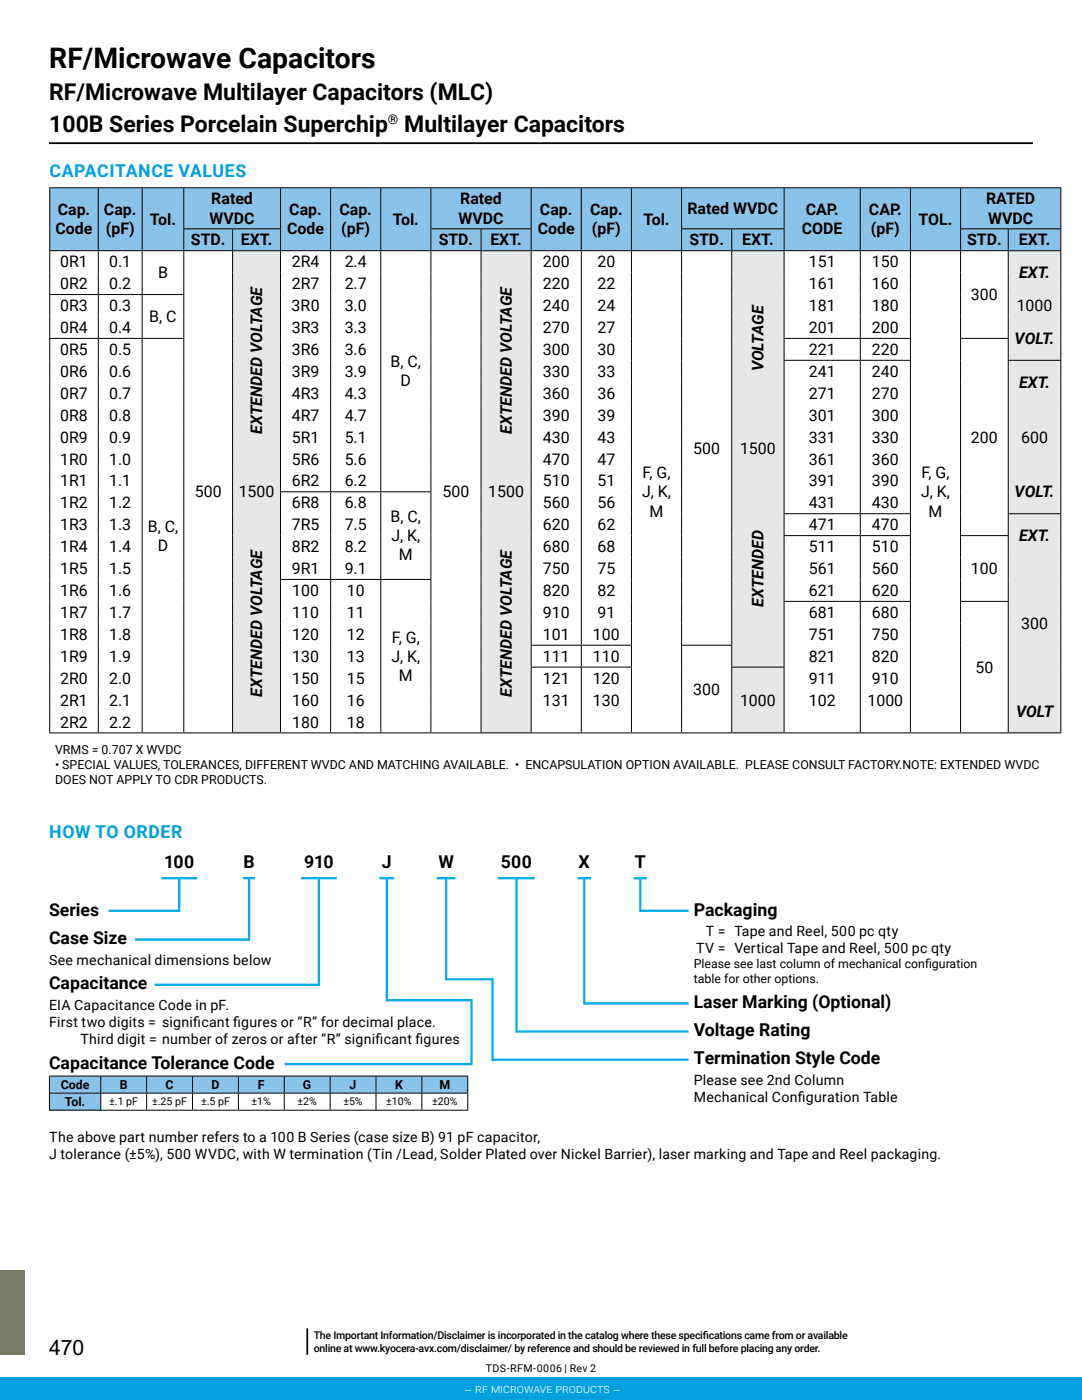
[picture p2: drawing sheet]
<svg xmlns="http://www.w3.org/2000/svg" width="216mm" height="279mm" viewBox="0 0 216 279" stroke-linecap="round" stroke-linejoin="round" font-family="sans-serif">
<defs><g id="words">
<text font-size="5.6" x="9.8" y="13.7">RF/Microwave Capacitors</text>
<g font-size="4.6">
<text x="9.8" y="20">RF/Microwave Multilayer Capacitors (MLC)</text>
<text x="9.8" y="26.4">100B Series Porcelain Superchip</text>
<text x="80.7" y="26.4">Multilayer Capacitors</text>
</g>
<text font-size="4.2" x="9.8" y="270.4">470</text>
<g font-size="3.5" fill="#00a0df">
<text x="9.9" y="35.3">CAPACITANCE VALUES</text>
<text x="9.8" y="167.2">HOW TO ORDER</text>
</g>
<g font-size="3.5">
<text x="32.8" y="173.2">100</text>
<text x="48.6" y="173.2">B</text>
<text x="60.7" y="173.2">910</text>
<text x="76.2" y="173.2">J</text>
<text x="87.5" y="173.2">W</text>
<text x="100" y="173.2">500</text>
<text x="115.5" y="173.2">X</text>
<text x="126.7" y="173.2">T</text>
<text x="9.8" y="182.8">Series</text>
<text x="138.4" y="182.8">Packaging</text>
<text x="9.8" y="188.4">Case Size</text>
<text x="9.8" y="197.4">Capacitance</text>
<text x="138.4" y="201.1">Laser Marking (Optional)</text>
<text x="138.4" y="206.8">Voltage Rating</text>
<text x="9.8" y="213.3">Capacitance Tolerance Code</text>
<text x="138.4" y="212.4">Termination Style Code</text>
</g>
<g font-size="3.2">
<text x="42.2" y="40.8">Rated</text>
<text x="91.8" y="40.8">Rated</text>
<text x="196.8" y="40.8">RATED</text>
<text x="11.1" y="46.8">Code</text>
<text x="11.5" y="43">Cap.</text>
<text x="20.7" y="43">Cap.</text>
<text x="21.1" y="46.8">(pF)</text>
<text x="29.9" y="44.9">Tol.</text>
<text x="41.8" y="44.6">WVDC</text>
<text x="57.3" y="46.8">Code</text>
<text x="57.7" y="43">Cap.</text>
<text x="67.7" y="43">Cap.</text>
<text x="68.1" y="46.8">(pF)</text>
<text x="78.4" y="44.9">Tol.</text>
<text x="91.5" y="44.6">WVDC</text>
<text x="107.3" y="46.8">Code</text>
<text x="107.7" y="43">Cap.</text>
<text x="117.8" y="43">Cap.</text>
<text x="118.1" y="46.8">(pF)</text>
<text x="128.4" y="44.9">Tol.</text>
<text x="137.2" y="42.7">Rated WVDC</text>
<text x="160" y="46.8">CODE</text>
<text x="160.8" y="43">CAP.</text>
<text x="173.4" y="43">CAP.</text>
<text x="173.8" y="46.8">(pF)</text>
<text x="183.3" y="44.9">TOL.</text>
<text x="197.2" y="44.6">WVDC</text>
<text x="12" y="53.4">0R1</text>
<text x="21.8" y="53.4">0.1</text>
<text x="38.1" y="49">STD.</text>
<text x="48" y="49">EXT.</text>
<text x="58.2" y="53.4">2R4</text>
<text x="68.8" y="53.4">2.4</text>
<text x="87.5" y="49">STD.</text>
<text x="97.8" y="49">EXT.</text>
<text x="108.3" y="53.4">200</text>
<text x="119.2" y="53.4">20</text>
<text x="137.6" y="49">STD.</text>
<text x="148.1" y="49">EXT.</text>
<text x="161.4" y="53.4">151</text>
<text x="174" y="53.4">150</text>
<text x="193" y="49">STD.</text>
<text x="203.3" y="49">EXT.</text>
<text x="12" y="57.7">0R2</text>
<text x="21.8" y="57.7">0.2</text>
<text x="31.5" y="55.5">B</text>
<text x="58.2" y="57.7">2R7</text>
<text x="68.8" y="57.7">2.7</text>
<text x="108.3" y="57.7">220</text>
<text x="119.2" y="57.7">22</text>
<text x="161.4" y="57.7">161</text>
<text x="174" y="57.7">160</text>
<text x="193.8" y="59.9">300</text>
<text x="203.4" y="55.5">EXT.</text>
<text x="12" y="62.1">0R3</text>
<text x="21.8" y="62.1">0.3</text>
<text x="29.8" y="64.3">B, C</text>
<text x="58.2" y="62.1">3R0</text>
<text x="68.8" y="62.1">3.0</text>
<text x="108.3" y="62.1">240</text>
<text x="119.2" y="62.1">24</text>
<text x="161.4" y="62.1">181</text>
<text x="174" y="62.1">180</text>
<text x="202.9" y="62.1">1000</text>
<text x="12" y="66.5">0R4</text>
<text x="12" y="70.8">0R5</text>
<text x="21.8" y="66.5">0.4</text>
<text x="21.8" y="70.8">0.5</text>
<text x="58.2" y="66.5">3R3</text>
<text x="58.2" y="70.8">3R6</text>
<text x="68.8" y="66.5">3.3</text>
<text x="68.8" y="70.8">3.6</text>
<text x="108.3" y="66.5">270</text>
<text x="108.3" y="70.8">300</text>
<text x="119.2" y="66.5">27</text>
<text x="119.2" y="70.8">30</text>
<text x="161.4" y="66.5">201</text>
<text x="161.4" y="70.8">221</text>
<text x="174" y="66.5">200</text>
<text x="174" y="70.8">220</text>
<text x="202.5" y="68.7">VOLT.</text>
<text x="12" y="75.2">0R6</text>
<text x="21.8" y="75.2">0.6</text>
<text x="58.2" y="75.2">3R9</text>
<text x="68.8" y="75.2">3.9</text>
<text x="77.9" y="73.3">B, C,</text>
<text x="79.9" y="77.1">D</text>
<text x="108.3" y="75.2">330</text>
<text x="119.2" y="75.2">33</text>
<text x="152.4" y="74.1" transform="rotate(-90 152.4 74.1)">VOLTAGE</text>
<text x="161.4" y="75.2">241</text>
<text x="174" y="75.2">240</text>
<text x="203.4" y="77.4">EXT.</text>
<text x="12" y="79.6">0R7</text>
<text x="12" y="84">0R8</text>
<text x="21.8" y="79.6">0.7</text>
<text x="21.8" y="84">0.8</text>
<text x="58.2" y="79.6">4R3</text>
<text x="58.2" y="84">4R7</text>
<text x="68.8" y="84">4.7</text>
<text x="68.8" y="79.6">4.3</text>
<text x="108.3" y="79.6">360</text>
<text x="108.3" y="84">390</text>
<text x="119.2" y="79.6">36</text>
<text x="119.2" y="84">39</text>
<text x="161.4" y="79.6">271</text>
<text x="161.4" y="84">301</text>
<text x="174" y="79.6">270</text>
<text x="174" y="84">300</text>
<text x="12" y="88.3">0R9</text>
<text x="21.8" y="88.3">0.9</text>
<text x="52.3" y="86.6" transform="rotate(-90 52.3 86.6)">EXTENDED VOLTAGE</text>
<text x="58.2" y="88.3">5R1</text>
<text x="68.8" y="88.3">5.1</text>
<text x="102.1" y="86.6" transform="rotate(-90 102.1 86.6)">EXTENDED VOLTAGE</text>
<text x="108.3" y="88.3">430</text>
<text x="119.2" y="88.3">43</text>
<text x="161.4" y="88.3">331</text>
<text x="174" y="88.3">330</text>
<text x="193.8" y="88.3">200</text>
<text x="203.8" y="88.3">600</text>
<text x="12" y="92.7">1R0</text>
<text x="21.8" y="92.7">1.0</text>
<text x="58.2" y="92.7">5R6</text>
<text x="68.8" y="92.7">5.6</text>
<text x="108.3" y="92.7">470</text>
<text x="119.2" y="92.7">47</text>
<text x="128.2" y="95.5">F, G,</text>
<text x="138.3" y="90.5">500</text>
<text x="147.7" y="90.5">1500</text>
<text x="161.4" y="92.7">361</text>
<text x="174" y="92.7">360</text>
<text x="183.9" y="95.5">F, G,</text>
<text x="12" y="101.5">1R2</text>
<text x="12" y="97.1">1R1</text>
<text x="21.8" y="101.5">1.2</text>
<text x="21.8" y="97.1">1.1</text>
<text x="38.9" y="99.3">500</text>
<text x="47.6" y="99.3">1500</text>
<text x="58.2" y="97.1">6R2</text>
<text x="58.2" y="101.5">6R8</text>
<text x="68.8" y="97.1">6.2</text>
<text x="68.8" y="101.5">6.8</text>
<text x="88.3" y="99.3">500</text>
<text x="97.4" y="99.3">1500</text>
<text x="108.3" y="97.1">510</text>
<text x="108.3" y="101.5">560</text>
<text x="119.2" y="97.1">51</text>
<text x="119.2" y="101.5">56</text>
<text x="128.1" y="99.3">J, K,</text>
<text x="161.4" y="101.5">431</text>
<text x="161.4" y="97.1">391</text>
<text x="174" y="97.1">390</text>
<text x="174" y="101.5">430</text>
<text x="183.8" y="99.3">J, K,</text>
<text x="202.5" y="99.3">VOLT.</text>
<text x="12" y="105.8">1R3</text>
<text x="21.8" y="105.8">1.3</text>
<text x="29.5" y="106.1">B, C,</text>
<text x="58.2" y="105.8">7R5</text>
<text x="68.8" y="105.8">7.5</text>
<text x="77.9" y="104.2">B, C,</text>
<text x="108.3" y="105.8">620</text>
<text x="119.2" y="105.8">62</text>
<text x="129.6" y="103.1">M</text>
<text x="161.4" y="105.8">471</text>
<text x="174" y="105.8">470</text>
<text x="185.3" y="103.1">M</text>
<text x="12" y="110.2">1R4</text>
<text x="21.8" y="110.2">1.4</text>
<text x="31.5" y="109.9">D</text>
<text x="58.2" y="110.2">8R2</text>
<text x="68.8" y="110.2">8.2</text>
<text x="78.1" y="108">J, K,</text>
<text x="79.6" y="111.8">M</text>
<text x="108.3" y="110.2">680</text>
<text x="119.2" y="110.2">68</text>
<text x="161.4" y="110.2">511</text>
<text x="174" y="110.2">510</text>
<text x="203.4" y="108">EXT.</text>
<text x="12" y="114.6">1R5</text>
<text x="12" y="119">1R6</text>
<text x="21.8" y="114.6">1.5</text>
<text x="21.8" y="119">1.6</text>
<text x="58.2" y="114.6">9R1</text>
<text x="58.3" y="119">100</text>
<text x="68.8" y="114.6">9.1</text>
<text x="69.2" y="119">10</text>
<text x="108.3" y="114.6">750</text>
<text x="108.3" y="119">820</text>
<text x="119.2" y="114.6">75</text>
<text x="119.2" y="119">82</text>
<text x="161.4" y="114.6">561</text>
<text x="161.4" y="119">621</text>
<text x="174" y="114.6">560</text>
<text x="174" y="119">620</text>
<text x="193.8" y="114.6">100</text>
<text x="12" y="123.3">1R7</text>
<text x="21.8" y="123.3">1.7</text>
<text x="58.3" y="123.3">110</text>
<text x="69.2" y="123.3">11</text>
<text x="108.3" y="123.3">910</text>
<text x="119.2" y="123.3">91</text>
<text x="152.4" y="121.1" transform="rotate(-90 152.4 121.1)">EXTENDED</text>
<text x="161.4" y="123.3">681</text>
<text x="174" y="123.3">680</text>
<text x="203.8" y="125.5">300</text>
<text x="12" y="127.7">1R8</text>
<text x="21.8" y="127.7">1.8</text>
<text x="58.3" y="127.7">120</text>
<text x="69.2" y="127.7">12</text>
<text x="78.2" y="128.3">F, G,</text>
<text x="108.3" y="127.7">101</text>
<text x="118.3" y="127.7">100</text>
<text x="161.4" y="127.7">751</text>
<text x="174" y="127.7">750</text>
<text x="12" y="132.1">1R9</text>
<text x="12" y="136.5">2R0</text>
<text x="21.8" y="132.1">1.9</text>
<text x="21.8" y="136.5">2.0</text>
<text x="58.3" y="132.1">130</text>
<text x="58.3" y="136.5">150</text>
<text x="69.2" y="132.1">13</text>
<text x="69.2" y="136.5">15</text>
<text x="78.1" y="132.1">J, K,</text>
<text x="79.6" y="135.9">M</text>
<text x="108.3" y="132.1">111</text>
<text x="108.3" y="136.5">121</text>
<text x="118.3" y="132.1">110</text>
<text x="118.3" y="136.5">120</text>
<text x="161.4" y="132.1">821</text>
<text x="161.4" y="136.5">911</text>
<text x="174" y="132.1">820</text>
<text x="174" y="136.5">910</text>
<text x="194.6" y="134.3">50</text>
<text x="12" y="140.8">2R1</text>
<text x="21.8" y="140.8">2.1</text>
<text x="52.3" y="139.1" transform="rotate(-90 52.3 139.1)">EXTENDED VOLTAGE</text>
<text x="58.3" y="140.8">160</text>
<text x="69.2" y="140.8">16</text>
<text x="102.1" y="139.1" transform="rotate(-90 102.1 139.1)">EXTENDED VOLTAGE</text>
<text x="108.3" y="140.8">131</text>
<text x="118.3" y="140.8">130</text>
<text x="138.3" y="138.6">300</text>
<text x="147.7" y="140.8">1000</text>
<text x="161.4" y="140.8">102</text>
<text x="173.1" y="140.8">1000</text>
<text x="202.8" y="143">VOLT</text>
<text x="12" y="145.2">2R2</text>
<text x="21.8" y="145.2">2.2</text>
<text x="58.3" y="145.2">180</text>
<text x="69.2" y="145.2">18</text>
</g>
<g font-size="2.8">
<text x="138.9" y="190.3">TV = Vertical Tape and Reel, 500 pc qty</text>
<text x="140.8" y="186.9">T = Tape and Reel, 500 pc qty</text>
<text x="9.8" y="192.5">See mechanical dimensions below</text>
<text x="9.8" y="201.5">EIA Capacitance Code in pF.</text>
<text x="9.8" y="204.9">First two digits = signif</text>
<text x="16" y="208.3">Third digit = number of zeros or after “R” signif</text>
<text x="38.6" y="204.9">icant f</text>
<text x="46.5" y="204.9">igures or “R” for decimal place.</text>
<text x="74.9" y="208.3">icant f</text>
<text x="82.9" y="208.3">igures</text>
<text x="138.4" y="216.5">Please see 2nd Column</text>
<text x="138.4" y="219.9">Mechanical Conf</text>
<text x="159.2" y="219.9">iguration Table</text>
<text x="9.8" y="228">The above part number refers to a 100 B Series (case size B) 91 pF capacitor,</text>
<text x="9.8" y="231.3">J tolerance (±5%), 500 WVDC, with W termination (Tin /Lead, Solder Plated over Nickel Barrier), laser marking and Tape and Reel packaging.</text>
</g>
<text font-size="2.7" x="77.4" y="24.8">®</text>
<g font-size="2.5">
<text x="11" y="150.6">VRMS = 0.707 X WVDC</text>
<text x="11" y="153.5">• SPECIAL VALUES, TOLERANCES, DIFFERENT WVDC AND MATCHING AVAILABLE. • ENCAPSULATION OPTION AVAILABLE. PLEASE CONSULT FACTORY.NOTE: EXTENDED WVDC</text>
<text x="11" y="156.5">DOES NOT APPLY TO CDR PRODUCTS.</text>
<text x="138.4" y="193.2">Please see last column of mechanical conf</text>
<text x="138.4" y="196.2">table for other options.</text>
<text x="184.6" y="193.2">iguration</text>
<text x="12.1" y="217.3">Code</text>
<text x="13" y="220.7">Tol.</text>
<text x="23.9" y="217.3">B</text>
<text x="33" y="217.3">C</text>
<text x="42.2" y="217.3">D</text>
<text x="51.5" y="217.3">F</text>
<text x="60.5" y="217.3">G</text>
<text x="69.8" y="217.3">J</text>
<text x="78.8" y="217.3">K</text>
<text x="87.7" y="217.3">M</text>
</g>
<text font-size="2.5" fill="#fff" x="92.6" y="278.4">– rf microwave products –</text>
<g font-size="2.1">
<text x="21.8" y="220.6">±.1 pF</text>
<text x="30.4" y="220.6">±.25 pF</text>
<text x="40.1" y="220.6">±.5 pF</text>
<text x="50.2" y="220.6">±1%</text>
<text x="59.4" y="220.6">±2%</text>
<text x="68.5" y="220.6">±5%</text>
<text x="77.1" y="220.6">±10%</text>
<text x="86.2" y="220.6">±20%</text>
<text x="62.6" y="267.2">The Important Information/Disclaimer is incorporated in the catalog where these specif</text>
<text x="62.6" y="269.8">online at www.kyocera-avx.com/disclaimer/ by reference and should be reviewed in full before placing any order.</text>
<text x="140.2" y="267.2">ications came from or available</text>
<text x="97" y="273.8">TDS-RFM-0006 | Rev 2</text>
</g>
</g></defs>
<path d="M9.8 28.6h196.3" fill="none" stroke="#000" stroke-width=".35"/>
<path d="M-.1 253.5h5v16.9h-5z" fill="#787a60"/>
<path d="M9.9 214.8h10.2v3.4h-10.2zM20.1 214.8h9.2v3.4h-9.2zM29.3 214.8h9.1v3.4h-9.1zM38.4 214.8h9.2v3.4h-9.2zM47.6 214.8h9.1v3.4h-9.1zM56.7 214.8h9.2v3.4h-9.2zM65.9 214.8h9.1v3.4h-9.1zM75 214.8h9.2v3.4h-9.2zM84.2 214.8h9.1v3.4h-9.1zM9.9 218.2h10.2v3.4h-10.2z" fill="#8ac3e9"/>
<g fill="none" stroke="#000" stroke-width=".2">
<path d="M9.8 218.2h83.6M9.8 214.8h83.6M9.9 214.8v3.3M9.9 218.2v3.3M20.1 214.8v3.3M20.1 218.2v3.3M29.3 214.8v3.3M29.3 218.2v3.3M38.4 214.8v3.3M38.4 218.2v3.3M47.6 214.8v3.3M47.6 218.2v3.3"/>
<path d="M56.7 214.8v3.3M56.7 218.2v3.3M65.9 214.8v3.3M65.9 218.2v3.3M75 214.8v3.3M75 218.2v3.3M84.2 214.8v3.3M84.2 218.2v3.3M93.3 214.8v3.3M93.3 218.2v3.3M9.8 221.6h83.6"/>
</g>
<g fill="none" stroke="#00adef" stroke-width=".46">
<path d="M32.2 175.3h7.1M35.8 175.3v6.7M48.5 175.3h2.4M49.7 175.3v12.4M60.1 175.3h7.1M63.6 175.3v21.5M75.7 175.3h2.9M77.2 175.3v24.5M87.2 175.3h3.7M89 175.3v20.1M99.4 175.3h7.3M103.1 175.3v30.8"/>
<path d="M115.2 175.3h2.7M116.6 175.3v25.2M126.4 175.3h2.7M127.8 175.3v6.7M21.7 181.8h14.1M26.9 187.5h22.8M30.9 196.5h32.7M77.2 199.6h16.9M88.8 195.4h9.5M94.1 199.4v13.2M98.3 195.2v16.5M127.8 181.8h9.6"/>
<path d="M56.8 212.4h37.3M98.3 211.5h39.1M103.1 205.9h34.3M116.6 200.3h20.8"/>
</g>
<path d="M9.9 37.5h9.7v12.5h-9.7zM19.6 37.5h8.8v12.5h-8.8zM28.4 37.5h8.3v12.5h-8.3zM36.7 37.5h19.3v8.2h-19.3zM56 37.5h10v12.5h-10zM66 37.5h10v12.5h-10zM76 37.5h10v12.5h-10zM86 37.5h20v8.2h-20zM106 37.5h10v12.5h-10zM116 37.5h10v12.5h-10zM126 37.5h10v12.5h-10zM136 37.5h20.5v8.2h-20.5zM156.5 37.5h15.2v12.5h-15.2zM171.7 37.5h10v12.5h-10zM181.7 37.5h10v12.5h-10zM191.7 37.5h20v8.2h-20zM36.7 45.7h9.7v4.3h-9.7zM46.4 45.7h9.6v4.3h-9.6zM86 45.7h10v4.3h-10zM96 45.7h10v4.3h-10zM136 45.7h10v4.3h-10zM146 45.7h10.5v4.3h-10.5zM191.7 45.7h9.5v4.3h-9.5zM201.2 45.7h10.5v4.3h-10.5z" fill="#8ac3e9"/>
<path d="M46.4 50h9.6v43.8h-9.6zM96 50h10v43.8h-10zM146 50h10.5v35h-10.5zM201.2 50h10.5v8.8h-10.5zM201.2 58.8h10.5v4.4h-10.5zM201.2 63.2h10.5v8.7h-10.5zM201.2 71.9h10.5v8.8h-10.5zM201.2 80.7h10.5v13.1h-10.5zM146 85h10.5v8.8h-10.5zM46.4 93.8h9.6v8.7h-9.6zM96 93.8h10v8.7h-10zM146 93.8h10.5v39.3h-10.5zM201.2 93.8h10.5v8.7h-10.5zM46.4 102.5h9.6v43.8h-9.6zM96 102.5h10v43.8h-10zM201.2 102.5h10.5v8.8h-10.5zM201.2 111.3h10.5v26.2h-10.5zM146 133.1h10.5v13.2h-10.5zM201.2 137.5h10.5v8.8h-10.5z" fill="#e6e7e8"/>
<g fill="none" stroke="#000" stroke-width=".2">
<path d="M9.8 37.5h202M9.9 37.6v12.3M19.6 37.6v12.3M28.4 37.6v12.3M36.7 37.6v8M56 37.6v8M66 37.6v12.3M76 37.6v12.3M86 37.6v8M106 37.6v8M116 37.6v12.3M126 37.6v12.3"/>
<path d="M136 37.6v8M156.5 37.6v8M171.7 37.6v12.3M181.7 37.6v12.3M191.7 37.6v8M211.7 37.6v8M9.8 50h202M9.8 58.8h27M9.9 50.1v8.6M9.9 58.9v8.5M19.6 50.1v8.6M19.6 58.9v8.5"/>
<path d="M28.4 50.1v8.6M28.4 58.9v8.5M36.6 45.7h19.5M36.7 45.8v4.1M36.7 50.1v8.6M36.7 58.9v8.5M46.4 45.8v4.1M46.4 50.1v96.1M56 45.8v4.1M56 50.1v48M66 50.1v48M76 50.1v48"/>
<path d="M85.9 45.7h20.2M86 45.8v4.1M86 50.1v48M96 45.8v4.1M96 50.1v96.1M106 45.8v4.1M106 50.1v78.6M116 50.1v78.6M126 50.1v78.6M135.9 45.7h20.6M136 45.8v4.1M136 50.1v78.6"/>
<path d="M146 45.8v4.1M146 50.1v78.6M156.5 45.8v4.1M156.5 50.1v17.3M171.7 50.1v17.3M181.7 50.1v17.3M191.6 45.7h20.2M191.7 45.8v4.1M191.7 50.1v17.3M201.2 45.8v4.1M201.2 50.1v17.3M211.7 45.8v4.1"/>
<path d="M211.7 50.1v21.7M9.8 67.5h27M9.9 67.6v78.6M19.6 67.6v78.6M28.4 67.6v78.6M36.7 67.6v78.6M156.4 67.5h25.4M156.4 71.9h25.4M156.5 67.6v4.2M156.5 72v30.4M171.7 67.6v4.2M171.7 72v30.4"/>
<path d="M181.7 67.6v4.2M181.7 72v30.4M191.6 67.5h9.7M191.7 67.6v39.2M201.1 71.9h10.7M201.2 67.6v4.2M201.2 72v30.4M211.7 72v30.4M55.9 98.1h30.2M56 98.2v17.4M66 98.2v17.4M76 98.2v17.4"/>
<path d="M86 98.2v17.4M55.9 115.6h30.2M56 115.7v30.5M66 115.7v30.5M76 115.7v30.5M86 115.7v30.5M156.4 102.5h25.4M156.4 106.9h25.4M156.5 102.6v4.2M156.5 107v12.9M171.7 102.6v4.2M171.7 107v12.9"/>
<path d="M181.7 102.6v4.2M181.7 107v12.9M191.6 106.9h9.7M191.7 107v12.9M201.1 102.5h10.7M201.2 102.6v4.2M201.2 107v12.9M211.7 102.6v43.6M105.9 128.8h20.2M105.9 133.1h20.2M106 128.9v4.2M106 133.2v13"/>
<path d="M116 128.9v4.2M116 133.2v13M126 128.9v4.2M126 133.2v13M135.9 128.8h10.2M136 128.9v17.3M145.9 133.1h10.6M146 128.9v4.2M146 133.2v13M156.4 120h25.4M156.5 120.1v13M156.5 133.2v13"/>
<path d="M171.7 120.1v26.1M181.7 120.1v26.1M191.6 120h9.7M191.7 120.1v26.1M201.2 120.1v26.1M9.8 146.3h202"/>
</g>
<path d="M0 274.9h215.9v4.5h-215.9z" fill="#00a0df"/>
<path d="M61.3 265.1v5.3" fill="none" stroke="#000" stroke-width=".35"/>
<use href="#words"/>
</svg>
